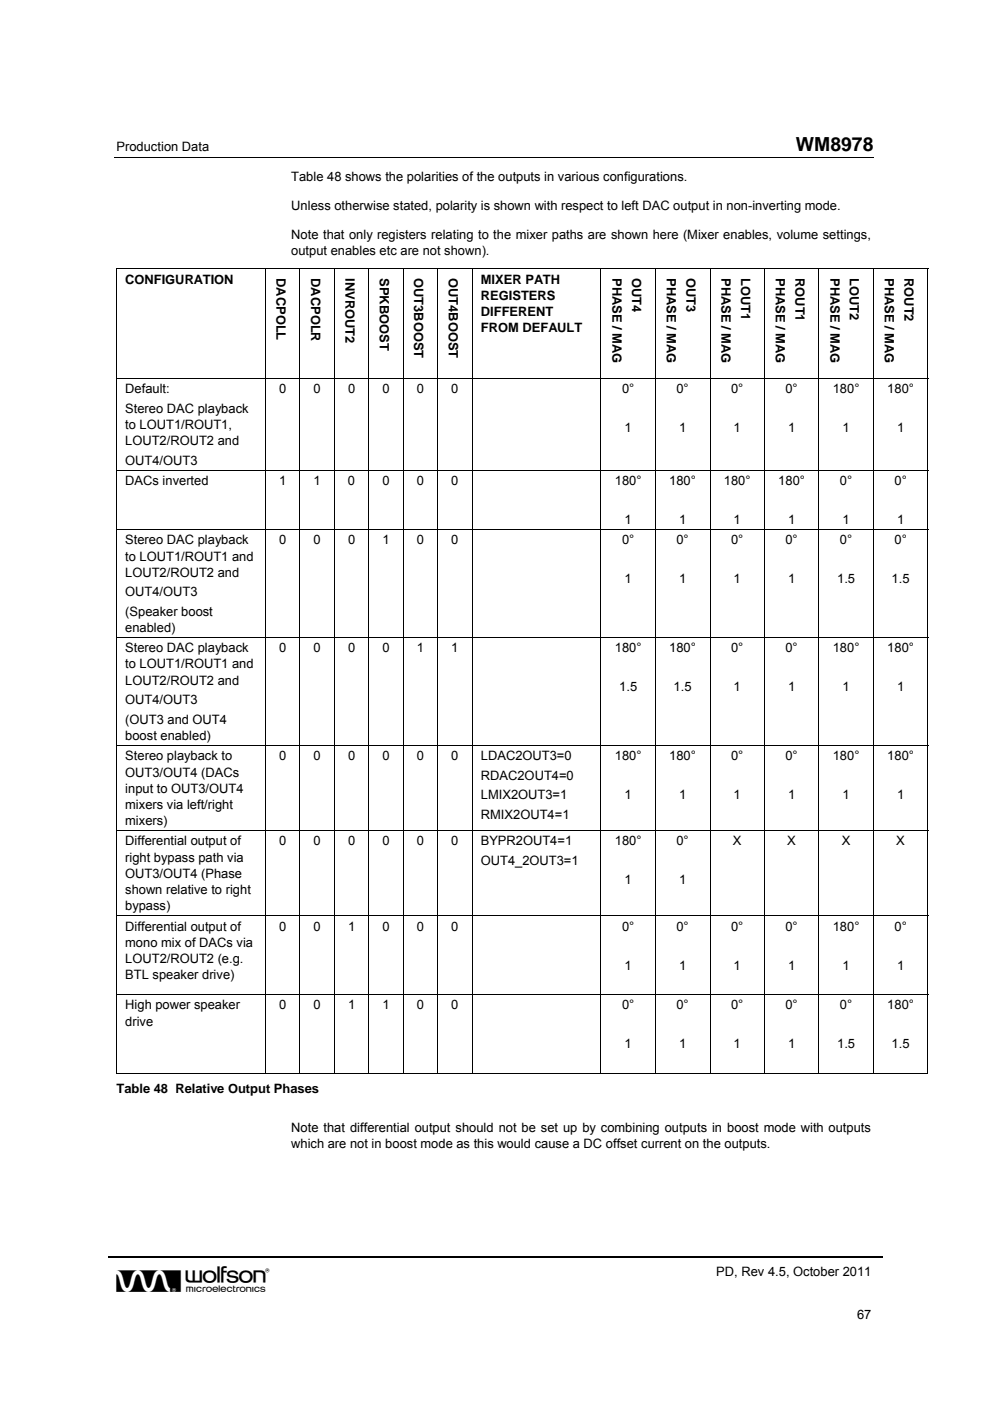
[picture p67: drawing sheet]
<svg xmlns="http://www.w3.org/2000/svg" width="210mm" height="297mm" viewBox="0 0 210 297" stroke-linecap="round" stroke-linejoin="round" font-family="sans-serif">
<defs><g id="words">
<text font-size="6.9" x="24.7" y="274">w</text>
<text font-size="4.1" x="168.7" y="32.1">WM8978</text>
<g font-size="2.7">
<text x="24.7" y="32.1">Production Data</text>
<text x="61.8" y="38.4">Table 48 shows the polarities of the outputs in various configurations.</text>
<text x="61.8" y="44.5">Unless otherwise stated, polarity is shown with respect to left DAC output in non-inverting mode.</text>
<text x="61.8" y="50.7">Note that only registers relating to the mixer paths are shown here (Mixer enables, volume settings,</text>
<text x="58.7" y="58.9" transform="rotate(90 58.7 58.9)">DACPOLL</text>
<text x="61.8" y="54.2">output enables etc are not shown).</text>
<text x="66" y="58.9" transform="rotate(90 66 58.9)">DACPOLR</text>
<text x="73.2" y="58.9" transform="rotate(90 73.2 58.9)">INVROUT2</text>
<text x="80.5" y="58.9" transform="rotate(90 80.5 58.9)">SPKBOOST</text>
<text x="87.8" y="58.9" transform="rotate(90 87.8 58.9)">OUT3BOOST</text>
<text x="95.1" y="58.9" transform="rotate(90 95.1 58.9)">OUT4BOOST</text>
<text x="129.9" y="58.9" transform="rotate(90 129.9 58.9)">PHASE / MAG</text>
<text x="134" y="58.9" transform="rotate(90 134 58.9)">OUT4</text>
<text x="141.4" y="58.9" transform="rotate(90 141.4 58.9)">PHASE / MAG</text>
<text x="145.6" y="58.9" transform="rotate(90 145.6 58.9)">OUT3</text>
<text x="153" y="58.9" transform="rotate(90 153 58.9)">PHASE / MAG</text>
<text x="157.1" y="58.9" transform="rotate(90 157.1 58.9)">LOUT1</text>
<text x="164.5" y="58.9" transform="rotate(90 164.5 58.9)">PHASE / MAG</text>
<text x="168.7" y="58.9" transform="rotate(90 168.7 58.9)">ROUT1</text>
<text x="176.1" y="58.9" transform="rotate(90 176.1 58.9)">PHASE / MAG</text>
<text x="180.2" y="58.9" transform="rotate(90 180.2 58.9)">LOUT2</text>
<text x="187.6" y="58.9" transform="rotate(90 187.6 58.9)">PHASE / MAG</text>
<text x="191.8" y="58.9" transform="rotate(90 191.8 58.9)">ROUT2</text>
<text x="26.6" y="60.1">CONFIGURATION</text>
<text x="102" y="60.1">MIXER PATH</text>
<text x="102" y="63.5">REGISTERS</text>
<text x="102" y="67">DIFFERENT</text>
<text x="102" y="70.4">FROM DEFAULT</text>
<text x="26.6" y="83.4">Default:</text>
<text x="59.2" y="83.4">0</text>
<text x="66.5" y="83.4">0</text>
<text x="73.8" y="83.4">0</text>
<text x="81.1" y="83.4">0</text>
<text x="88.4" y="83.4">0</text>
<text x="95.7" y="83.4">0</text>
<text x="131.9" y="83.4">0°</text>
<text x="143.4" y="83.4">0°</text>
<text x="155" y="83.4">0°</text>
<text x="166.5" y="83.4">0°</text>
<text x="176.6" y="83.4">180°</text>
<text x="188.1" y="83.4">180°</text>
<text x="26.6" y="87.5">Stereo DAC playback</text>
<text x="26.6" y="91">to LOUT1/ROUT1,</text>
<text x="26.6" y="94.4">LOUT2/ROUT2 and</text>
<text x="132.4" y="91.7">1</text>
<text x="144" y="91.7">1</text>
<text x="155.5" y="91.7">1</text>
<text x="167.1" y="91.7">1</text>
<text x="178.6" y="91.7">1</text>
<text x="190.2" y="91.7">1</text>
<text x="26.6" y="98.5">OUT4/OUT3</text>
<text x="26.6" y="102.8">DACs inverted</text>
<text x="59.2" y="102.8">1</text>
<text x="66.5" y="102.8">1</text>
<text x="73.8" y="102.8">0</text>
<text x="81.1" y="102.8">0</text>
<text x="88.4" y="102.8">0</text>
<text x="95.7" y="102.8">0</text>
<text x="130.4" y="102.8">180°</text>
<text x="141.9" y="102.8">180°</text>
<text x="153.5" y="102.8">180°</text>
<text x="165" y="102.8">180°</text>
<text x="178.1" y="102.8">0°</text>
<text x="189.7" y="102.8">0°</text>
<text x="132.4" y="111.1">1</text>
<text x="144" y="111.1">1</text>
<text x="155.5" y="111.1">1</text>
<text x="167.1" y="111.1">1</text>
<text x="178.6" y="111.1">1</text>
<text x="190.2" y="111.1">1</text>
<text x="26.6" y="115.4">Stereo DAC playback</text>
<text x="26.6" y="118.9">to LOUT1/ROUT1 and</text>
<text x="59.2" y="115.4">0</text>
<text x="66.5" y="115.4">0</text>
<text x="73.8" y="115.4">0</text>
<text x="81.1" y="115.4">1</text>
<text x="88.4" y="115.4">0</text>
<text x="95.7" y="115.4">0</text>
<text x="131.9" y="115.4">0°</text>
<text x="143.4" y="115.4">0°</text>
<text x="155" y="115.4">0°</text>
<text x="166.5" y="115.4">0°</text>
<text x="178.1" y="115.4">0°</text>
<text x="189.7" y="115.4">0°</text>
<text x="26.6" y="122.3">LOUT2/ROUT2 and</text>
<text x="132.4" y="123.7">1</text>
<text x="144" y="123.7">1</text>
<text x="155.5" y="123.7">1</text>
<text x="167.1" y="123.7">1</text>
<text x="177.5" y="123.7">1.5</text>
<text x="189" y="123.7">1.5</text>
<text x="26.6" y="126.4">OUT4/OUT3</text>
<text x="26.6" y="130.6">(Speaker boost</text>
<text x="26.6" y="134">enabled)</text>
<text x="26.6" y="138.3">Stereo DAC playback</text>
<text x="26.6" y="141.7">to LOUT1/ROUT1 and</text>
<text x="59.2" y="138.3">0</text>
<text x="66.5" y="138.3">0</text>
<text x="73.8" y="138.3">0</text>
<text x="81.1" y="138.3">0</text>
<text x="88.4" y="138.3">1</text>
<text x="95.7" y="138.3">1</text>
<text x="130.4" y="138.3">180°</text>
<text x="141.9" y="138.3">180°</text>
<text x="155" y="138.3">0°</text>
<text x="166.5" y="138.3">0°</text>
<text x="176.6" y="138.3">180°</text>
<text x="188.1" y="138.3">180°</text>
<text x="26.6" y="145.2">LOUT2/ROUT2 and</text>
<text x="26.6" y="149.3">OUT4/OUT3</text>
<text x="131.3" y="146.6">1.5</text>
<text x="142.8" y="146.6">1.5</text>
<text x="155.5" y="146.6">1</text>
<text x="167.1" y="146.6">1</text>
<text x="178.6" y="146.6">1</text>
<text x="190.2" y="146.6">1</text>
<text x="26.6" y="153.5">(OUT3 and OUT4</text>
<text x="26.6" y="156.9">boost enabled)</text>
<text x="26.6" y="161.2">Stereo playback to</text>
<text x="59.2" y="161.2">0</text>
<text x="66.5" y="161.2">0</text>
<text x="73.8" y="161.2">0</text>
<text x="81.1" y="161.2">0</text>
<text x="88.4" y="161.2">0</text>
<text x="95.7" y="161.2">0</text>
<text x="102" y="161.2">LDAC2OUT3=0</text>
<text x="130.4" y="161.2">180°</text>
<text x="141.9" y="161.2">180°</text>
<text x="155" y="161.2">0°</text>
<text x="166.5" y="161.2">0°</text>
<text x="176.6" y="161.2">180°</text>
<text x="188.1" y="161.2">180°</text>
<text x="26.6" y="164.6">OUT3/OUT4 (DACs</text>
<text x="102" y="165.3">RDAC2OUT4=0</text>
<text x="26.6" y="168.1">input to OUT3/OUT4</text>
<text x="26.6" y="171.5">mixers via left/right</text>
<text x="102" y="169.5">LMIX2OUT3=1</text>
<text x="102" y="173.6">RMIX2OUT4=1</text>
<text x="132.4" y="169.5">1</text>
<text x="144" y="169.5">1</text>
<text x="155.5" y="169.5">1</text>
<text x="167.1" y="169.5">1</text>
<text x="178.6" y="169.5">1</text>
<text x="190.2" y="169.5">1</text>
<text x="26.6" y="174.9">mixers)</text>
<text x="26.6" y="179.2">Differential output of</text>
<text x="59.2" y="179.2">0</text>
<text x="66.5" y="179.2">0</text>
<text x="73.8" y="179.2">0</text>
<text x="81.1" y="179.2">0</text>
<text x="88.4" y="179.2">0</text>
<text x="95.7" y="179.2">0</text>
<text x="102" y="179.2">BYPR2OUT4=1</text>
<text x="130.4" y="179.2">180°</text>
<text x="143.4" y="179.2">0°</text>
<text x="155.4" y="179.2">X</text>
<text x="166.9" y="179.2">X</text>
<text x="178.5" y="179.2">X</text>
<text x="190" y="179.2">X</text>
<text x="26.6" y="182.7">right bypass path via</text>
<text x="102" y="183.4">OUT4_2OUT3=1</text>
<text x="26.6" y="186.1">OUT3/OUT4 (Phase</text>
<text x="26.6" y="189.6">shown relative to right</text>
<text x="132.4" y="187.5">1</text>
<text x="144" y="187.5">1</text>
<text x="26.6" y="193">bypass)</text>
<text x="26.6" y="197.3">Differential output of</text>
<text x="59.2" y="197.3">0</text>
<text x="66.5" y="197.3">0</text>
<text x="73.8" y="197.3">1</text>
<text x="81.1" y="197.3">0</text>
<text x="88.4" y="197.3">0</text>
<text x="95.7" y="197.3">0</text>
<text x="131.9" y="197.3">0°</text>
<text x="143.4" y="197.3">0°</text>
<text x="155" y="197.3">0°</text>
<text x="166.5" y="197.3">0°</text>
<text x="176.6" y="197.3">180°</text>
<text x="189.7" y="197.3">0°</text>
<text x="26.6" y="200.7">mono mix of DACs via</text>
<text x="26.6" y="204.2">LOUT2/ROUT2 (e.g.</text>
<text x="26.6" y="207.6">BTL speaker drive)</text>
<text x="132.4" y="205.6">1</text>
<text x="144" y="205.6">1</text>
<text x="155.5" y="205.6">1</text>
<text x="167.1" y="205.6">1</text>
<text x="178.6" y="205.6">1</text>
<text x="190.2" y="205.6">1</text>
<text x="26.6" y="214">High power speaker</text>
<text x="59.2" y="214">0</text>
<text x="66.5" y="214">0</text>
<text x="73.8" y="214">1</text>
<text x="81.1" y="214">1</text>
<text x="88.4" y="214">0</text>
<text x="95.7" y="214">0</text>
<text x="131.9" y="214">0°</text>
<text x="143.4" y="214">0°</text>
<text x="155" y="214">0°</text>
<text x="166.5" y="214">0°</text>
<text x="178.1" y="214">0°</text>
<text x="188.1" y="214">180°</text>
<text x="26.6" y="217.4">drive</text>
<text x="132.4" y="222.3">1</text>
<text x="144" y="222.3">1</text>
<text x="155.5" y="222.3">1</text>
<text x="167.1" y="222.3">1</text>
<text x="177.5" y="222.3">1.5</text>
<text x="189" y="222.3">1.5</text>
<text x="24.7" y="231.8">Table 48 Relative Output Phases</text>
<text x="61.8" y="240">Note that differential output should not be set up by combining outputs in boost mode with outputs</text>
<text x="61.8" y="243.5">which are not in boost mode as this would cause a DC offset current on the outputs.</text>
<text x="151.9" y="270.6">PD, Rev 4.5, October 2011</text>
<text x="181.7" y="279.6">67</text>
</g>
</g></defs>
<g fill="none" stroke="#000" stroke-width=".21">
<path d="M24.2 33.4h161.1M24.6 56.9h172.2M24.7 57v23.1M56.3 57v23.1M63.6 57v23.1M70.9 57v23.1M78.2 57v23.1M85.5 57v23.1M92.8 57v23.1M100.1 57v23.1M127.4 57v23.1M139 57v23.1"/>
<path d="M150.5 57v23.1M162.1 57v23.1M173.6 57v23.1M185.2 57v23.1M196.7 57v23.1M24.6 80.2h172.2M24.6 99.7h172.2M24.7 80.3v19.3M24.7 99.7v12.4M56.3 80.3v19.3M56.3 99.7v12.4M63.6 80.3v19.3"/>
<path d="M63.6 99.7v12.4M70.9 80.3v19.3M70.9 99.7v12.4M78.2 80.3v19.3M78.2 99.7v12.4M85.5 80.3v19.3M85.5 99.7v12.4M92.8 80.3v19.3M92.8 99.7v12.4M100.1 80.3v19.3M100.1 99.7v12.4M127.4 80.3v19.3"/>
<path d="M127.4 99.7v12.4M139 80.3v19.3M139 99.7v12.4M150.5 80.3v19.3M150.5 99.7v12.4M162.1 80.3v19.3M162.1 99.7v12.4M173.6 80.3v19.3M173.6 99.7v12.4M185.2 80.3v19.3M185.2 99.7v12.4M196.7 80.3v19.3"/>
<path d="M196.7 99.7v12.4M24.6 112.2h172.2M24.7 112.3v22.7M56.3 112.3v22.7M63.6 112.3v22.7M70.9 112.3v22.7M78.2 112.3v22.7M85.5 112.3v22.7M92.8 112.3v22.7M100.1 112.3v22.7M127.4 112.3v22.7M139 112.3v22.7"/>
<path d="M150.5 112.3v22.7M162.1 112.3v22.7M173.6 112.3v22.7M185.2 112.3v22.7M196.7 112.3v22.7M24.6 135.1h172.2M24.7 135.2v22.7M56.3 135.2v22.7M63.6 135.2v22.7M70.9 135.2v22.7M78.2 135.2v22.7M85.5 135.2v22.7"/>
<path d="M92.8 135.2v22.7M100.1 135.2v22.7M127.4 135.2v22.7M139 135.2v22.7M150.5 135.2v22.7M162.1 135.2v22.7M173.6 135.2v22.7M185.2 135.2v22.7M196.7 135.2v22.7M24.6 158h172.2M24.7 158.1v17.9M56.3 158.1v17.9"/>
<path d="M63.6 158.1v17.9M70.9 158.1v17.9M78.2 158.1v17.9M85.5 158.1v17.9M92.8 158.1v17.9M100.1 158.1v17.9M127.4 158.1v17.9M139 158.1v17.9M150.5 158.1v17.9M162.1 158.1v17.9M173.6 158.1v17.9M185.2 158.1v17.9"/>
<path d="M196.7 158.1v17.9M24.6 176.1h172.2M24.7 176.1v17.9M56.3 176.1v17.9M63.6 176.1v17.9M70.9 176.1v17.9M78.2 176.1v17.9M85.5 176.1v17.9M92.8 176.1v17.9M100.1 176.1v17.9M127.4 176.1v17.9M139 176.1v17.9"/>
<path d="M150.5 176.1v17.9M162.1 176.1v17.9M173.6 176.1v17.9M185.2 176.1v17.9M196.7 176.1v17.9M24.6 194.1h172.2M24.7 194.2v16.5M56.3 194.2v16.5M63.6 194.2v16.5M70.9 194.2v16.5M78.2 194.2v16.5M85.5 194.2v16.5"/>
<path d="M92.8 194.2v16.5M100.1 194.2v16.5M127.4 194.2v16.5M139 194.2v16.5M150.5 194.2v16.5M162.1 194.2v16.5M173.6 194.2v16.5M185.2 194.2v16.5M196.7 194.2v16.5M24.6 210.8h172.2M24.7 210.9v16.7M56.3 210.9v16.7"/>
<path d="M63.6 210.9v16.7M70.9 210.9v16.7M78.2 210.9v16.7M85.5 210.9v16.7M92.8 210.9v16.7M100.1 210.9v16.7M127.4 210.9v16.7M139 210.9v16.7M150.5 210.9v16.7M162.1 210.9v16.7M173.6 210.9v16.7M185.2 210.9v16.7"/>
<path d="M196.7 210.9v16.7M24.6 227.5h31.6M56.4 227.5h7.1M63.7 227.5h7.1M71 227.5h7.1M78.3 227.5h7.1M85.6 227.5h7.1M92.9 227.5h7.1M100.2 227.5h27.1M127.5 227.5h11.4M139 227.5h11.5M150.6 227.5h11.4"/>
<path d="M162.1 227.5h11.4M173.7 227.5h11.4M185.3 227.5h11.4"/>
</g>
<path d="M22.8 266.6h164.3" fill="none" stroke="#000" stroke-width=".32"/>
<path d="M24.6 56.8h.2v.2h-.2zM196.7 56.8h.1v.2h-.1zM196.7 227.5h.1v.1h-.1z" fill="#000"/>
<use href="#words"/>
</svg>
